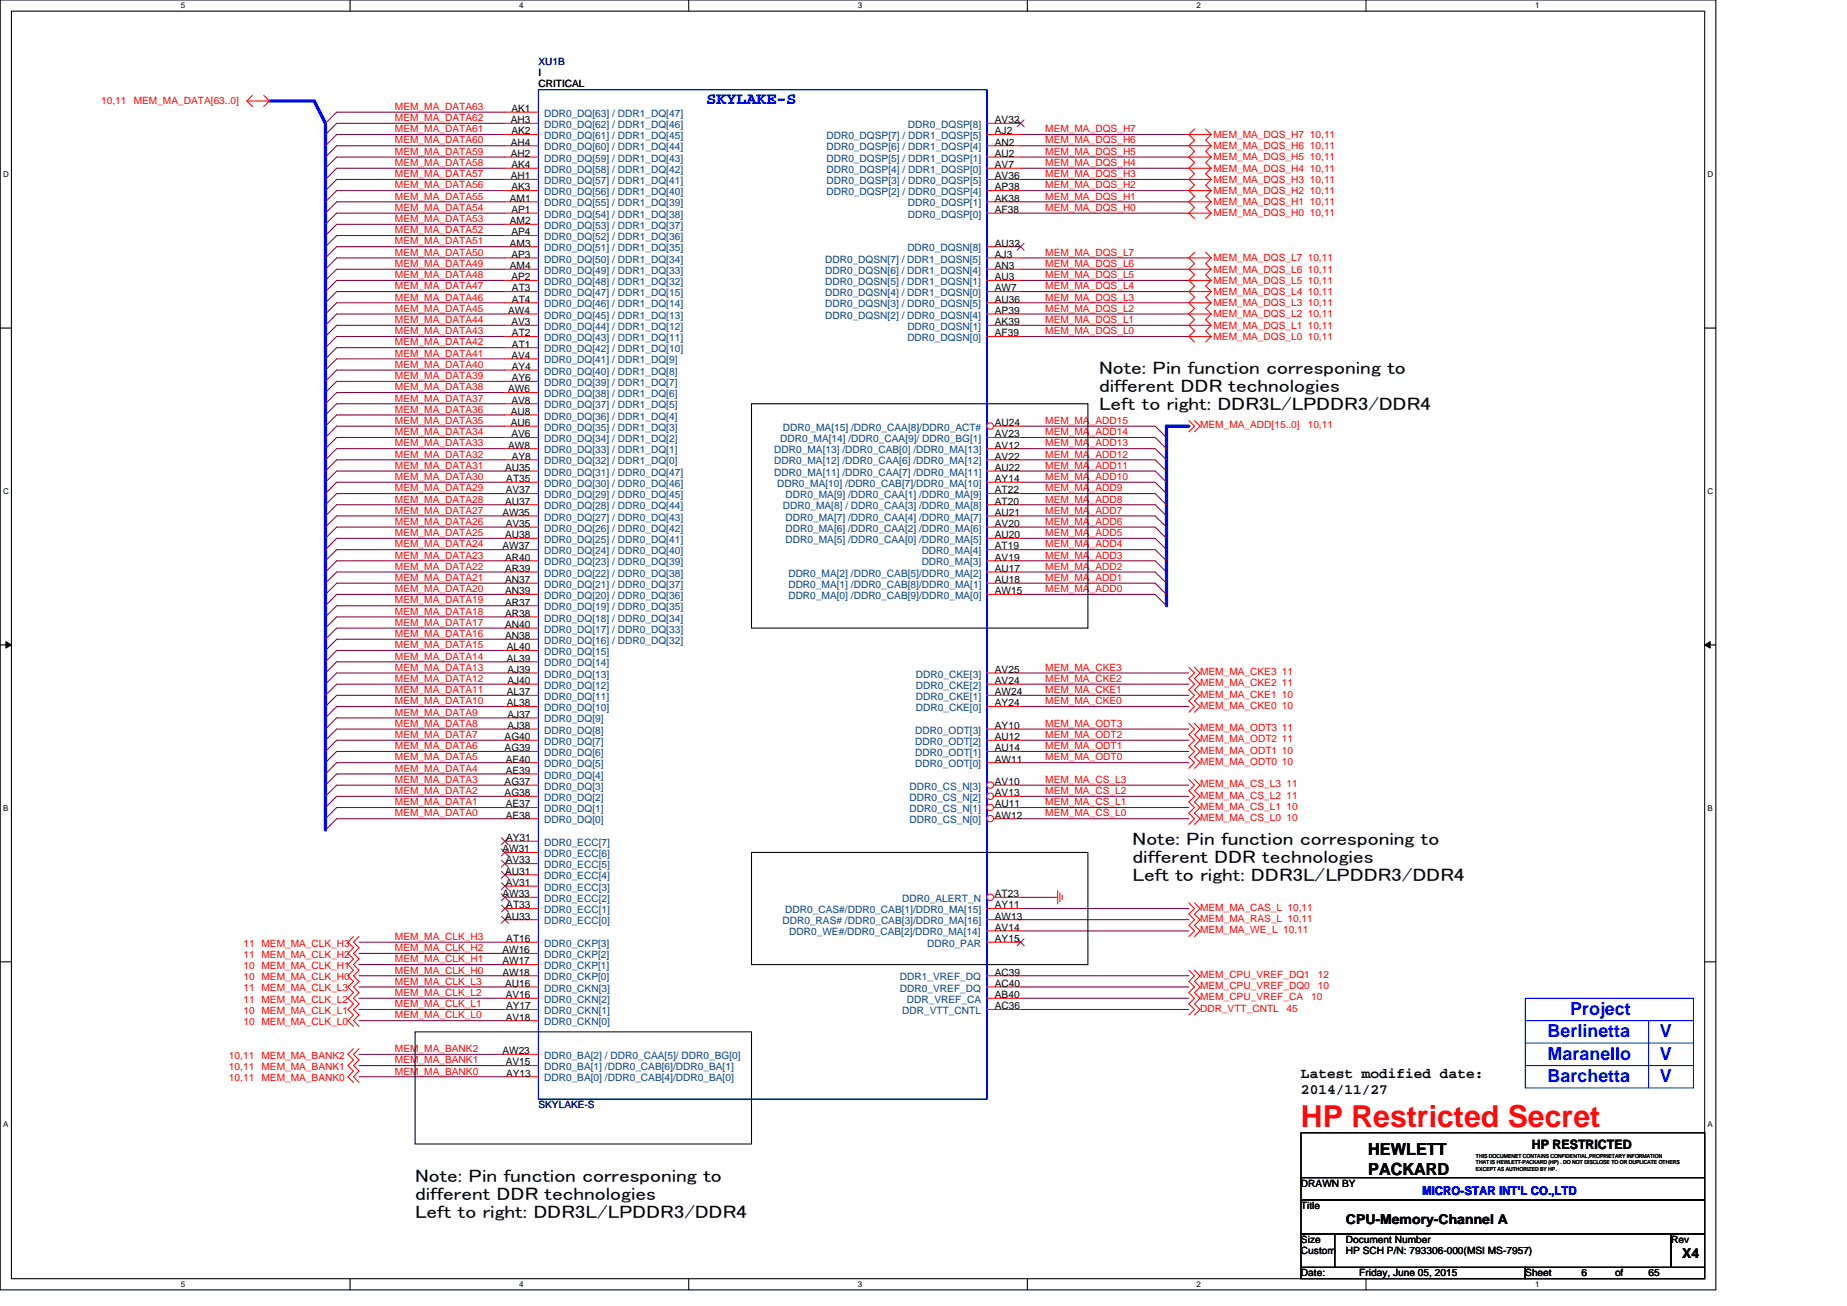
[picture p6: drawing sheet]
<svg xmlns="http://www.w3.org/2000/svg" width="297mm" height="210mm" viewBox="0 0 297 210" stroke-linecap="round" stroke-linejoin="round" font-family="sans-serif">
<defs><g id="words">
<text font-size="4.9" fill="#f00" x="209.2" y="181.3">HP Restricted Secret</text>
<g font-size="2.9">
<text x="176.8" y="65.9">Left to right: DDR3L/LPDDR3/DDR4</text>
<text x="176.8" y="63.1">different DDR technologies</text>
<text x="176.8" y="60.2">Note: Pin function corresponing to</text>
<text x="182.2" y="135.9">Note: Pin function corresponing to</text>
<text x="182.2" y="141.7">Left to right: DDR3L/LPDDR3/DDR4</text>
<text x="182.2" y="138.8">different DDR technologies</text>
<text x="66.8" y="190">Note: Pin function corresponing to</text>
<text x="66.8" y="192.9">different DDR technologies</text>
<text x="66.8" y="195.8">Left to right: DDR3L/LPDDR3/DDR4</text>
</g>
<g font-size="2.9" fill="#00f">
<text x="248.9" y="166.8">Berlinetta</text>
<text x="252.5" y="163.2">Project</text>
<text x="266.9" y="166.8">V</text>
<text x="248.9" y="170.4">Maranello</text>
<text x="248.9" y="174">Barchetta</text>
<text x="266.9" y="170.4">V</text>
<text x="266.9" y="174">V</text>
</g>
<text font-size="2.7" fill="#00f" x="113.6" y="16.7">SKYLAKE-S</text>
<g font-size="2.7">
<text x="220" y="185.7">HEWLETT</text>
<text x="220" y="188.9">PACKARD</text>
</g>
<g font-size="2.3">
<text x="209.2" y="173.2">Latest modified date:</text>
<text x="209.2" y="175.9">2014/11/27</text>
</g>
<g font-size="2.2">
<text x="216.4" y="196.8">CPU-Memory-Channel A</text>
<text x="270.5" y="202.2">X4</text>
</g>
<text font-size="2.1" x="246.4" y="184.8">HP RESTRICTED</text>
<text font-size="2" fill="#00f" x="228.7" y="192.1">MICRO-STAR INT'L CO.,LTD</text>
<g font-size="1.6" fill="#000080">
<text x="86.6" y="10.5">XU1B</text>
<text x="86.6" y="178.2">SKYLAKE-S</text>
</g>
<g font-size="1.6" fill="#f00">
<text x="16.3" y="16.8">10,11</text>
<text x="21.5" y="16.8">MEM_MA_DATA[63..0]</text>
<text x="63.5" y="17.7">MEM_MA_DATA63</text>
<text x="63.5" y="21.3">MEM_MA_DATA61</text>
<text x="63.5" y="23.1">MEM_MA_DATA60</text>
<text x="63.5" y="19.5">MEM_MA_DATA62</text>
<text x="168.1" y="23.1">MEM_MA_DQS_H6</text>
<text x="168.1" y="21.3">MEM_MA_DQS_H7</text>
<text x="195.2" y="22.2">MEM_MA_DQS_H7 10,11</text>
<text x="195.2" y="24">MEM_MA_DQS_H6 10,11</text>
<text x="63.5" y="28.5">MEM_MA_DATA57</text>
<text x="63.5" y="24.9">MEM_MA_DATA59</text>
<text x="63.5" y="26.7">MEM_MA_DATA58</text>
<text x="168.1" y="28.5">MEM_MA_DQS_H3</text>
<text x="168.1" y="26.7">MEM_MA_DQS_H4</text>
<text x="168.1" y="24.9">MEM_MA_DQS_H5</text>
<text x="195.2" y="25.8">MEM_MA_DQS_H5 10,11</text>
<text x="195.2" y="27.6">MEM_MA_DQS_H4 10,11</text>
<text x="195.2" y="29.4">MEM_MA_DQS_H3 10,11</text>
<text x="63.5" y="30.3">MEM_MA_DATA56</text>
<text x="63.5" y="32.1">MEM_MA_DATA55</text>
<text x="63.5" y="33.9">MEM_MA_DATA54</text>
<text x="63.5" y="35.7">MEM_MA_DATA53</text>
<text x="168.1" y="33.9">MEM_MA_DQS_H0</text>
<text x="168.1" y="32.1">MEM_MA_DQS_H1</text>
<text x="168.1" y="30.3">MEM_MA_DQS_H2</text>
<text x="195.2" y="31.2">MEM_MA_DQS_H2 10,11</text>
<text x="195.2" y="33">MEM_MA_DQS_H1 10,11</text>
<text x="195.2" y="34.8">MEM_MA_DQS_H0 10,11</text>
<text x="63.5" y="39.3">MEM_MA_DATA51</text>
<text x="63.5" y="41.1">MEM_MA_DATA50</text>
<text x="63.5" y="37.5">MEM_MA_DATA52</text>
<text x="168.1" y="41.1">MEM_MA_DQS_L7</text>
<text x="63.5" y="42.9">MEM_MA_DATA49</text>
<text x="63.5" y="44.7">MEM_MA_DATA48</text>
<text x="63.5" y="46.5">MEM_MA_DATA47</text>
<text x="168.1" y="46.5">MEM_MA_DQS_L4</text>
<text x="168.1" y="44.7">MEM_MA_DQS_L5</text>
<text x="168.1" y="42.9">MEM_MA_DQS_L6</text>
<text x="195.2" y="42">MEM_MA_DQS_L7 10,11</text>
<text x="195.2" y="43.8">MEM_MA_DQS_L6 10,11</text>
<text x="195.2" y="45.6">MEM_MA_DQS_L5 10,11</text>
<text x="195.2" y="47.4">MEM_MA_DQS_L4 10,11</text>
<text x="63.5" y="51.9">MEM_MA_DATA44</text>
<text x="63.5" y="53.7">MEM_MA_DATA43</text>
<text x="63.5" y="48.3">MEM_MA_DATA46</text>
<text x="63.5" y="50.1">MEM_MA_DATA45</text>
<text x="168.1" y="48.3">MEM_MA_DQS_L3</text>
<text x="168.1" y="53.7">MEM_MA_DQS_L0</text>
<text x="168.1" y="51.9">MEM_MA_DQS_L1</text>
<text x="168.1" y="50.1">MEM_MA_DQS_L2</text>
<text x="195.2" y="49.2">MEM_MA_DQS_L3 10,11</text>
<text x="195.2" y="51">MEM_MA_DQS_L2 10,11</text>
<text x="195.2" y="52.8">MEM_MA_DQS_L1 10,11</text>
<text x="63.5" y="55.5">MEM_MA_DATA42</text>
<text x="63.5" y="57.3">MEM_MA_DATA41</text>
<text x="63.5" y="59.1">MEM_MA_DATA40</text>
<text x="195.2" y="54.6">MEM_MA_DQS_L0 10,11</text>
<text x="63.5" y="62.8">MEM_MA_DATA38</text>
<text x="63.5" y="64.6">MEM_MA_DATA37</text>
<text x="63.5" y="61">MEM_MA_DATA39</text>
<text x="63.5" y="66.4">MEM_MA_DATA36</text>
<text x="63.5" y="68.2">MEM_MA_DATA35</text>
<text x="63.5" y="70">MEM_MA_DATA34</text>
<text x="63.5" y="71.8">MEM_MA_DATA33</text>
<text x="168.1" y="71.8">MEM_MA_ADD13</text>
<text x="168.1" y="70">MEM_MA_ADD14</text>
<text x="168.1" y="68.2">MEM_MA_ADD15</text>
<text x="193" y="68.9">MEM_MA_ADD[15..0]</text>
<text x="210.3" y="68.9">10,11</text>
<text x="63.5" y="75.4">MEM_MA_DATA31</text>
<text x="63.5" y="77.2">MEM_MA_DATA30</text>
<text x="63.5" y="73.6">MEM_MA_DATA32</text>
<text x="168.1" y="77.2">MEM_MA_ADD10</text>
<text x="168.1" y="75.4">MEM_MA_ADD11</text>
<text x="168.1" y="73.6">MEM_MA_ADD12</text>
<text x="63.5" y="79">MEM_MA_DATA29</text>
<text x="63.5" y="80.8">MEM_MA_DATA28</text>
<text x="63.5" y="82.6">MEM_MA_DATA27</text>
<text x="168.1" y="80.8">MEM_MA_ADD8</text>
<text x="168.1" y="79">MEM_MA_ADD9</text>
<text x="168.1" y="82.6">MEM_MA_ADD7</text>
<text x="63.5" y="86.2">MEM_MA_DATA25</text>
<text x="63.5" y="88">MEM_MA_DATA24</text>
<text x="63.5" y="89.8">MEM_MA_DATA23</text>
<text x="63.5" y="84.4">MEM_MA_DATA26</text>
<text x="168.1" y="89.8">MEM_MA_ADD3</text>
<text x="168.1" y="88">MEM_MA_ADD4</text>
<text x="168.1" y="86.2">MEM_MA_ADD5</text>
<text x="168.1" y="84.4">MEM_MA_ADD6</text>
<text x="63.5" y="91.6">MEM_MA_DATA22</text>
<text x="63.5" y="93.4">MEM_MA_DATA21</text>
<text x="63.5" y="95.2">MEM_MA_DATA20</text>
<text x="168.1" y="95.2">MEM_MA_ADD0</text>
<text x="168.1" y="93.4">MEM_MA_ADD1</text>
<text x="168.1" y="91.6">MEM_MA_ADD2</text>
<text x="63.5" y="97">MEM_MA_DATA19</text>
<text x="63.5" y="98.8">MEM_MA_DATA18</text>
<text x="63.5" y="100.6">MEM_MA_DATA17</text>
<text x="63.5" y="102.4">MEM_MA_DATA16</text>
<text x="63.5" y="107.8">MEM_MA_DATA13</text>
<text x="63.5" y="106">MEM_MA_DATA14</text>
<text x="63.5" y="104.2">MEM_MA_DATA15</text>
<text x="168.1" y="107.8">MEM_MA_CKE3</text>
<text x="63.5" y="113.2">MEM_MA_DATA10</text>
<text x="63.5" y="111.4">MEM_MA_DATA11</text>
<text x="63.5" y="109.6">MEM_MA_DATA12</text>
<text x="168.1" y="111.4">MEM_MA_CKE1</text>
<text x="168.1" y="113.2">MEM_MA_CKE0</text>
<text x="168.1" y="109.6">MEM_MA_CKE2</text>
<text x="193" y="112.2">MEM_MA_CKE1 10</text>
<text x="193" y="114">MEM_MA_CKE0 10</text>
<text x="193" y="108.6">MEM_MA_CKE3 11</text>
<text x="193" y="110.4">MEM_MA_CKE2 11</text>
<text x="63.5" y="115.1">MEM_MA_DATA9</text>
<text x="63.5" y="118.7">MEM_MA_DATA7</text>
<text x="63.5" y="116.9">MEM_MA_DATA8</text>
<text x="168.1" y="118.7">MEM_MA_ODT2</text>
<text x="168.1" y="116.9">MEM_MA_ODT3</text>
<text x="193" y="117.6">MEM_MA_ODT3 11</text>
<text x="193" y="119.4">MEM_MA_ODT2 11</text>
<text x="63.5" y="124.1">MEM_MA_DATA4</text>
<text x="63.5" y="122.3">MEM_MA_DATA5</text>
<text x="63.5" y="120.5">MEM_MA_DATA6</text>
<text x="63.5" y="125.9">MEM_MA_DATA3</text>
<text x="168.1" y="122.3">MEM_MA_ODT0</text>
<text x="168.1" y="120.5">MEM_MA_ODT1</text>
<text x="168.1" y="125.9">MEM_MA_CS_L3</text>
<text x="193" y="121.2">MEM_MA_ODT1 10</text>
<text x="193" y="123">MEM_MA_ODT0 10</text>
<text x="63.5" y="131.3">MEM_MA_DATA0</text>
<text x="63.5" y="129.5">MEM_MA_DATA1</text>
<text x="63.5" y="127.7">MEM_MA_DATA2</text>
<text x="168.1" y="129.5">MEM_MA_CS_L1</text>
<text x="168.1" y="131.3">MEM_MA_CS_L0</text>
<text x="168.1" y="127.7">MEM_MA_CS_L2</text>
<text x="193" y="130.2">MEM_MA_CS_L1 10</text>
<text x="193" y="132">MEM_MA_CS_L0 10</text>
<text x="193" y="126.6">MEM_MA_CS_L3 11</text>
<text x="193" y="128.4">MEM_MA_CS_L2 11</text>
<text x="193" y="148.2">MEM_MA_RAS_L 10,11</text>
<text x="193" y="146.4">MEM_MA_CAS_L 10,11</text>
<text x="39.2" y="155.8">10 MEM_MA_CLK_H1</text>
<text x="39.2" y="152.2">11 MEM_MA_CLK_H3</text>
<text x="39.2" y="154">11 MEM_MA_CLK_H2</text>
<text x="63.5" y="154.7">MEM_MA_CLK_H1</text>
<text x="63.5" y="151.1">MEM_MA_CLK_H3</text>
<text x="63.5" y="152.9">MEM_MA_CLK_H2</text>
<text x="193" y="150">MEM_MA_WE_L 10,11</text>
<text x="39.2" y="157.6">10 MEM_MA_CLK_H0</text>
<text x="39.2" y="159.4">11 MEM_MA_CLK_L3</text>
<text x="39.2" y="161.2">11 MEM_MA_CLK_L2</text>
<text x="63.5" y="161.9">MEM_MA_CLK_L1</text>
<text x="63.5" y="156.5">MEM_MA_CLK_H0</text>
<text x="63.5" y="158.3">MEM_MA_CLK_L3</text>
<text x="63.5" y="160.1">MEM_MA_CLK_L2</text>
<text x="193" y="157.2">MEM_CPU_VREF_DQ1</text>
<text x="193" y="159">MEM_CPU_VREF_DQ0</text>
<text x="193" y="160.8">MEM_CPU_VREF_CA</text>
<text x="210.9" y="160.8">10</text>
<text x="211.9" y="157.2">12</text>
<text x="211.9" y="159">10</text>
<text x="39.2" y="163">10 MEM_MA_CLK_L1</text>
<text x="39.2" y="164.8">10 MEM_MA_CLK_L0</text>
<text x="63.5" y="163.7">MEM_MA_CLK_L0</text>
<text x="193" y="162.7">DDR_VTT_CNTL</text>
<text x="206.9" y="162.7">45</text>
<text x="36.8" y="172">10,11</text>
<text x="36.8" y="173.8">10,11</text>
<text x="36.8" y="170.2">10,11</text>
<text x="42.1" y="172">MEM_MA_BANK1</text>
<text x="42.1" y="173.8">MEM_MA_BANK0</text>
<text x="42.1" y="170.2">MEM_MA_BANK2</text>
<text x="63.5" y="172.8">MEM_MA_BANK0</text>
<text x="63.5" y="171">MEM_MA_BANK1</text>
<text x="63.5" y="169.2">MEM_MA_BANK2</text>
</g>
<g font-size="1.6">
<text x="86.6" y="12.3">I</text>
<text x="86.6" y="14.1">CRITICAL</text>
<text x="82.1" y="19.8">AH3</text>
<text x="82.1" y="23.4">AH4</text>
<text x="82.2" y="18">AK1</text>
<text x="82.2" y="21.6">AK2</text>
<text x="160" y="23.4">AN2</text>
<text x="160" y="21.6">AJ2</text>
<text x="160" y="19.8">AV32</text>
<text x="82.1" y="25.2">AH2</text>
<text x="82.1" y="28.8">AH1</text>
<text x="82.2" y="27">AK4</text>
<text x="160" y="28.8">AV36</text>
<text x="160" y="27">AV7</text>
<text x="160" y="25.2">AU2</text>
<text x="82" y="32.4">AM1</text>
<text x="82.2" y="30.6">AK3</text>
<text x="82.2" y="34.2">AP1</text>
<text x="160" y="30.6">AP38</text>
<text x="160" y="34.2">AF38</text>
<text x="160" y="32.4">AK38</text>
<text x="82" y="36">AM2</text>
<text x="82" y="39.6">AM3</text>
<text x="82.2" y="37.8">AP4</text>
<text x="82.2" y="41.4">AP3</text>
<text x="160" y="41.4">AJ3</text>
<text x="160" y="39.6">AU32</text>
<text x="82" y="43.3">AM4</text>
<text x="82.2" y="45.1">AP2</text>
<text x="82.3" y="46.9">AT3</text>
<text x="160" y="46.9">AW7</text>
<text x="160" y="45.1">AU3</text>
<text x="160" y="43.3">AN3</text>
<text x="81.7" y="50.5">AW4</text>
<text x="82.2" y="52.3">AV3</text>
<text x="82.3" y="48.7">AT4</text>
<text x="160" y="50.5">AP39</text>
<text x="160" y="48.7">AU36</text>
<text x="160" y="52.3">AK39</text>
<text x="82.2" y="57.7">AV4</text>
<text x="82.3" y="59.5">AY4</text>
<text x="82.3" y="54.1">AT2</text>
<text x="82.3" y="55.9">AT1</text>
<text x="160" y="54.1">AF39</text>
<text x="81.7" y="63.1">AW6</text>
<text x="82.2" y="64.9">AV8</text>
<text x="82.3" y="61.3">AY6</text>
<text x="82.1" y="66.7">AU8</text>
<text x="82.1" y="68.5">AU6</text>
<text x="82.2" y="70.3">AV6</text>
<text x="160" y="68.5">AU24</text>
<text x="160" y="70.3">AV23</text>
<text x="81.2" y="75.7">AU35</text>
<text x="81.4" y="77.5">AT35</text>
<text x="81.7" y="72.1">AW8</text>
<text x="82.3" y="73.9">AY8</text>
<text x="160" y="77.5">AY14</text>
<text x="160" y="75.7">AU22</text>
<text x="160" y="73.9">AV22</text>
<text x="160" y="72.1">AV12</text>
<text x="80.8" y="82.9">AW35</text>
<text x="81.2" y="81.1">AU37</text>
<text x="81.3" y="79.3">AV37</text>
<text x="160" y="82.9">AU21</text>
<text x="160" y="79.3">AT22</text>
<text x="160" y="81.1">AT20</text>
<text x="80.8" y="88.3">AW37</text>
<text x="81.2" y="86.5">AU38</text>
<text x="81.3" y="84.7">AV35</text>
<text x="160" y="86.5">AU20</text>
<text x="160" y="84.7">AV20</text>
<text x="160" y="88.3">AT19</text>
<text x="81.2" y="90.1">AR40</text>
<text x="81.2" y="91.9">AR39</text>
<text x="81.2" y="93.7">AN37</text>
<text x="81.2" y="95.5">AN39</text>
<text x="160" y="95.5">AW15</text>
<text x="160" y="93.7">AU18</text>
<text x="160" y="91.9">AU17</text>
<text x="160" y="90.1">AV19</text>
<text x="81.2" y="97.4">AR37</text>
<text x="81.2" y="99.2">AR38</text>
<text x="81.2" y="101">AN40</text>
<text x="81.2" y="102.8">AN38</text>
<text x="81.5" y="104.6">AL40</text>
<text x="81.5" y="106.4">AL39</text>
<text x="81.5" y="111.8">AL37</text>
<text x="81.5" y="113.6">AL38</text>
<text x="81.6" y="108.2">AJ39</text>
<text x="81.6" y="110">AJ40</text>
<text x="160" y="113.6">AY24</text>
<text x="160" y="111.8">AW24</text>
<text x="160" y="110">AV24</text>
<text x="160" y="108.2">AV25</text>
<text x="81.1" y="119">AG40</text>
<text x="81.6" y="115.4">AJ37</text>
<text x="81.6" y="117.2">AJ38</text>
<text x="160" y="119">AU12</text>
<text x="160" y="117.2">AY10</text>
<text x="81.1" y="120.8">AG39</text>
<text x="81.3" y="122.6">AE40</text>
<text x="81.3" y="124.4">AE39</text>
<text x="160" y="122.6">AW11</text>
<text x="160" y="120.8">AU14</text>
<text x="81.1" y="126.2">AG37</text>
<text x="81.1" y="128">AG38</text>
<text x="81.3" y="129.8">AE37</text>
<text x="81.3" y="131.6">AE38</text>
<text x="160" y="131.6">AW12</text>
<text x="160" y="129.8">AU11</text>
<text x="160" y="128">AV13</text>
<text x="160" y="126.2">AV10</text>
<text x="80.8" y="137">AW31</text>
<text x="81.4" y="135.2">AY31</text>
<text x="81.2" y="140.6">AU31</text>
<text x="81.3" y="142.5">AV31</text>
<text x="81.3" y="138.8">AV33</text>
<text x="80.8" y="144.3">AW33</text>
<text x="81.2" y="147.8">AU33</text>
<text x="81.4" y="146">AT33</text>
<text x="160" y="144.3">AT23</text>
<text x="160" y="146">AY11</text>
<text x="160" y="147.8">AW13</text>
<text x="160" y="149.6">AV14</text>
<text x="80.8" y="155.1">AW17</text>
<text x="80.8" y="153.3">AW16</text>
<text x="81.4" y="151.5">AT16</text>
<text x="160" y="151.5">AY15</text>
<text x="80.8" y="156.9">AW18</text>
<text x="81.2" y="158.7">AU16</text>
<text x="81.3" y="160.5">AV16</text>
<text x="160" y="156.9">AC39</text>
<text x="160" y="158.7">AC40</text>
<text x="160" y="160.5">AB40</text>
<text x="81.3" y="164.1">AV18</text>
<text x="81.4" y="162.3">AY17</text>
<text x="160" y="162.3">AC36</text>
<text x="80.8" y="169.5">AW23</text>
<text x="81.3" y="171.3">AV15</text>
<text x="81.4" y="173.1">AY13</text>
<text x="209.2" y="190.8">DRAWN BY</text>
<text x="209.2" y="194.4">Title</text>
<text x="209.2" y="199.8">Size</text>
<text x="209.2" y="201.6">Custom</text>
<text x="216.4" y="199.8">Document Number</text>
<text x="216.4" y="201.6">HP SCH P/N: 793306-000(MSI MS-7957)</text>
<text x="268.7" y="199.8">Rev</text>
<text x="209.2" y="205.2">Date:</text>
<text x="218.6" y="205.2">Friday, June 05, 2015</text>
<text x="245.3" y="205.2">Sheet</text>
<text x="254.3" y="205.2">6</text>
<text x="259.7" y="205.2">of</text>
<text x="265.1" y="205.2">65</text>
</g>
<g font-size="1.6" fill="#004080">
<text x="87.5" y="18.8">DDR0_DQ[63] / DDR1_DQ[47]</text>
<text x="87.5" y="20.6">DDR0_DQ[62] / DDR1_DQ[46]</text>
<text x="87.5" y="22.4">DDR0_DQ[61] / DDR1_DQ[45]</text>
<text x="132.9" y="22.4">DDR0_DQSP[7] / DDR1_DQSP[5]</text>
<text x="146" y="20.6">DDR0_DQSP[8]</text>
<text x="87.5" y="24.2">DDR0_DQ[60] / DDR1_DQ[44]</text>
<text x="87.5" y="26">DDR0_DQ[59] / DDR1_DQ[43]</text>
<text x="87.5" y="27.8">DDR0_DQ[58] / DDR1_DQ[42]</text>
<text x="87.5" y="29.6">DDR0_DQ[57] / DDR1_DQ[41]</text>
<text x="132.9" y="29.6">DDR0_DQSP[3] / DDR0_DQSP[5]</text>
<text x="132.9" y="27.8">DDR0_DQSP[4] / DDR1_DQSP[0]</text>
<text x="132.9" y="26">DDR0_DQSP[5] / DDR1_DQSP[1]</text>
<text x="132.9" y="24.2">DDR0_DQSP[6] / DDR1_DQSP[4]</text>
<text x="87.5" y="31.4">DDR0_DQ[56] / DDR1_DQ[40]</text>
<text x="87.5" y="33.2">DDR0_DQ[55] / DDR1_DQ[39]</text>
<text x="87.5" y="35">DDR0_DQ[54] / DDR1_DQ[38]</text>
<text x="132.9" y="31.4">DDR0_DQSP[2] / DDR0_DQSP[4]</text>
<text x="146" y="35">DDR0_DQSP[0]</text>
<text x="146" y="33.2">DDR0_DQSP[1]</text>
<text x="87.5" y="36.8">DDR0_DQ[53] / DDR1_DQ[37]</text>
<text x="87.5" y="38.6">DDR0_DQ[52] / DDR1_DQ[36]</text>
<text x="87.5" y="40.4">DDR0_DQ[51] / DDR1_DQ[35]</text>
<text x="145.9" y="40.4">DDR0_DQSN[8]</text>
<text x="87.5" y="42.2">DDR0_DQ[50] / DDR1_DQ[34]</text>
<text x="87.5" y="44">DDR0_DQ[49] / DDR1_DQ[33]</text>
<text x="87.5" y="45.8">DDR0_DQ[48] / DDR1_DQ[32]</text>
<text x="87.5" y="47.6">DDR0_DQ[47] / DDR1_DQ[15]</text>
<text x="132.7" y="47.6">DDR0_DQSN[4] / DDR1_DQSN[0]</text>
<text x="132.7" y="45.8">DDR0_DQSN[5] / DDR1_DQSN[1]</text>
<text x="132.7" y="44">DDR0_DQSN[6] / DDR1_DQSN[4]</text>
<text x="132.7" y="42.2">DDR0_DQSN[7] / DDR1_DQSN[5]</text>
<text x="87.5" y="49.4">DDR0_DQ[46] / DDR1_DQ[14]</text>
<text x="87.5" y="51.2">DDR0_DQ[45] / DDR1_DQ[13]</text>
<text x="87.5" y="53">DDR0_DQ[44] / DDR1_DQ[12]</text>
<text x="132.7" y="51.2">DDR0_DQSN[2] / DDR0_DQSN[4]</text>
<text x="132.7" y="49.4">DDR0_DQSN[3] / DDR0_DQSN[5]</text>
<text x="145.9" y="53">DDR0_DQSN[1]</text>
<text x="87.5" y="54.8">DDR0_DQ[43] / DDR1_DQ[11]</text>
<text x="87.5" y="56.6">DDR0_DQ[42] / DDR1_DQ[10]</text>
<text x="87.5" y="58.4">DDR0_DQ[41] / DDR1_DQ[9]</text>
<text x="145.9" y="54.8">DDR0_DQSN[0]</text>
<text x="87.5" y="60.2">DDR0_DQ[40] / DDR1_DQ[8]</text>
<text x="87.5" y="62.1">DDR0_DQ[39] / DDR1_DQ[7]</text>
<text x="87.5" y="63.9">DDR0_DQ[38] / DDR1_DQ[6]</text>
<text x="87.5" y="65.7">DDR0_DQ[37] / DDR1_DQ[5]</text>
<text x="87.5" y="67.5">DDR0_DQ[36] / DDR1_DQ[4]</text>
<text x="87.5" y="69.3">DDR0_DQ[35] / DDR1_DQ[3]</text>
<text x="87.5" y="71.1">DDR0_DQ[34] / DDR1_DQ[2]</text>
<text x="125.5" y="71.1">DDR0_MA[14] /DDR0_CAA[9]/ DDR0_BG[1]</text>
<text x="125.9" y="69.3">DDR0_MA[15] /DDR0_CAA[8]/DDR0_ACT#</text>
<text x="87.5" y="72.9">DDR0_DQ[33] / DDR1_DQ[1]</text>
<text x="87.5" y="74.7">DDR0_DQ[32] / DDR1_DQ[0]</text>
<text x="87.5" y="76.5">DDR0_DQ[31] / DDR0_DQ[47]</text>
<text x="124.5" y="76.5">DDR0_MA[11] /DDR0_CAA[7] /DDR0_MA[11]</text>
<text x="124.5" y="74.7">DDR0_MA[12] /DDR0_CAA[6] /DDR0_MA[12]</text>
<text x="124.5" y="72.9">DDR0_MA[13] /DDR0_CAB[0] /DDR0_MA[13]</text>
<text x="87.5" y="78.3">DDR0_DQ[30] / DDR0_DQ[46]</text>
<text x="87.5" y="80.1">DDR0_DQ[29] / DDR0_DQ[45]</text>
<text x="87.5" y="81.9">DDR0_DQ[28] / DDR0_DQ[44]</text>
<text x="87.5" y="83.7">DDR0_DQ[27] / DDR0_DQ[43]</text>
<text x="125" y="78.3">DDR0_MA[10] /DDR0_CAB[7]/DDR0_MA[10]</text>
<text x="125.9" y="81.9">DDR0_MA[8] / DDR0_CAA[3] /DDR0_MA[8]</text>
<text x="126.3" y="83.7">DDR0_MA[7] /DDR0_CAA[4] /DDR0_MA[7]</text>
<text x="126.3" y="80.1">DDR0_MA[9] /DDR0_CAA[1] /DDR0_MA[9]</text>
<text x="87.5" y="85.5">DDR0_DQ[26] / DDR0_DQ[42]</text>
<text x="87.5" y="87.3">DDR0_DQ[25] / DDR0_DQ[41]</text>
<text x="87.5" y="89.1">DDR0_DQ[24] / DDR0_DQ[40]</text>
<text x="126.3" y="87.3">DDR0_MA[5] /DDR0_CAA[0] /DDR0_MA[5]</text>
<text x="126.3" y="85.5">DDR0_MA[6] /DDR0_CAA[2] /DDR0_MA[6]</text>
<text x="148.2" y="89.1">DDR0_MA[4]</text>
<text x="87.5" y="90.9">DDR0_DQ[23] / DDR0_DQ[39]</text>
<text x="87.5" y="92.7">DDR0_DQ[22] / DDR0_DQ[38]</text>
<text x="87.5" y="94.5">DDR0_DQ[21] / DDR0_DQ[37]</text>
<text x="126.8" y="94.5">DDR0_MA[1] /DDR0_CAB[8]/DDR0_MA[1]</text>
<text x="126.8" y="92.7">DDR0_MA[2] /DDR0_CAB[5]/DDR0_MA[2]</text>
<text x="148.2" y="90.9">DDR0_MA[3]</text>
<text x="87.5" y="96.3">DDR0_DQ[20] / DDR0_DQ[36]</text>
<text x="87.5" y="98.1">DDR0_DQ[19] / DDR0_DQ[35]</text>
<text x="87.5" y="99.9">DDR0_DQ[18] / DDR0_DQ[34]</text>
<text x="87.5" y="101.7">DDR0_DQ[17] / DDR0_DQ[33]</text>
<text x="126.8" y="96.3">DDR0_MA[0] /DDR0_CAB[9]/DDR0_MA[0]</text>
<text x="87.5" y="103.5">DDR0_DQ[16] / DDR0_DQ[32]</text>
<text x="87.5" y="105.3">DDR0_DQ[15]</text>
<text x="87.5" y="107.1">DDR0_DQ[14]</text>
<text x="87.5" y="108.9">DDR0_DQ[13]</text>
<text x="87.5" y="110.7">DDR0_DQ[12]</text>
<text x="87.5" y="112.5">DDR0_DQ[11]</text>
<text x="147.3" y="112.5">DDR0_CKE[1]</text>
<text x="147.3" y="110.7">DDR0_CKE[2]</text>
<text x="147.3" y="108.9">DDR0_CKE[3]</text>
<text x="87.5" y="114.3">DDR0_DQ[10]</text>
<text x="87.5" y="116.2">DDR0_DQ[9]</text>
<text x="87.5" y="118">DDR0_DQ[8]</text>
<text x="87.5" y="119.8">DDR0_DQ[7]</text>
<text x="147.2" y="119.8">DDR0_ODT[2]</text>
<text x="147.2" y="118">DDR0_ODT[3]</text>
<text x="147.3" y="114.3">DDR0_CKE[0]</text>
<text x="87.5" y="121.6">DDR0_DQ[6]</text>
<text x="87.5" y="123.4">DDR0_DQ[5]</text>
<text x="87.5" y="125.2">DDR0_DQ[4]</text>
<text x="147.2" y="123.4">DDR0_ODT[0]</text>
<text x="147.2" y="121.6">DDR0_ODT[1]</text>
<text x="87.5" y="127">DDR0_DQ[3]</text>
<text x="87.5" y="128.8">DDR0_DQ[2]</text>
<text x="87.5" y="130.6">DDR0_DQ[1]</text>
<text x="146.3" y="130.6">DDR0_CS_N[1]</text>
<text x="146.3" y="128.8">DDR0_CS_N[2]</text>
<text x="146.3" y="127">DDR0_CS_N[3]</text>
<text x="87.5" y="132.4">DDR0_DQ[0]</text>
<text x="87.5" y="137.8">DDR0_ECC[6]</text>
<text x="87.5" y="136">DDR0_ECC[7]</text>
<text x="146.3" y="132.4">DDR0_CS_N[0]</text>
<text x="87.5" y="143.2">DDR0_ECC[3]</text>
<text x="87.5" y="141.4">DDR0_ECC[4]</text>
<text x="87.5" y="139.6">DDR0_ECC[5]</text>
<text x="87.5" y="148.6">DDR0_ECC[0]</text>
<text x="87.5" y="146.8">DDR0_ECC[1]</text>
<text x="87.5" y="145">DDR0_ECC[2]</text>
<text x="125.8" y="148.6">DDR0_RAS# /DDR0_CAB[3]/DDR0_MA[16]</text>
<text x="126.3" y="146.8">DDR0_CAS#/DDR0_CAB[1]/DDR0_MA[15]</text>
<text x="145.1" y="145">DDR0_ALERT_N</text>
<text x="87.5" y="155.8">DDR0_CKP[1]</text>
<text x="87.5" y="154">DDR0_CKP[2]</text>
<text x="87.5" y="152.2">DDR0_CKP[3]</text>
<text x="126.9" y="150.4">DDR0_WE#/DDR0_CAB[2]/DDR0_MA[14]</text>
<text x="149.1" y="152.2">DDR0_PAR</text>
<text x="87.5" y="157.6">DDR0_CKP[0]</text>
<text x="87.5" y="161.2">DDR0_CKN[2]</text>
<text x="87.5" y="159.4">DDR0_CKN[3]</text>
<text x="144.7" y="157.6">DDR1_VREF_DQ</text>
<text x="144.7" y="159.4">DDR0_VREF_DQ</text>
<text x="145.8" y="161.2">DDR_VREF_CA</text>
<text x="87.5" y="164.8">DDR0_CKN[0]</text>
<text x="87.5" y="163">DDR0_CKN[1]</text>
<text x="145.1" y="163">DDR_VTT_CNTL</text>
<text x="87.5" y="170.3">DDR0_BA[2] / DDR0_CAA[5]/ DDR0_BG[0]</text>
<text x="87.5" y="172.1">DDR0_BA[1] /DDR0_CAB[6]/DDR0_BA[1]</text>
<text x="87.5" y="173.9">DDR0_BA[0] /DDR0_CAB[4]/DDR0_BA[0]</text>
</g>
<g font-size="1.3">
<text x="29.1" y="1.4">5</text>
<text x="83.5" y="1.4">4</text>
<text x="138" y="1.4">3</text>
<text x="192.4" y="1.4">2</text>
<text x="246.9" y="1.4">1</text>
<text x=".5" y="28.4">D</text>
<text x="274.6" y="28.4">D</text>
<text x=".5" y="79.4">C</text>
<text x="274.6" y="79.4">C</text>
<text x=".5" y="130.3">B</text>
<text x="274.6" y="130.3">B</text>
<text x=".5" y="181.3">A</text>
<text x="274.6" y="181.3">A</text>
<text x="29.1" y="206.9">5</text>
<text x="83.5" y="206.9">4</text>
<text x="138" y="206.9">3</text>
<text x="192.4" y="206.9">2</text>
<text x="246.9" y="206.9">1</text>
</g>
<g font-size=".9">
<text x="237.4" y="186.2">THIS DOCUMENET CONTAINS CONFIDENTIAL,PROPRIETARY INFORMATION</text>
<text x="237.4" y="187.2">THAT IS HEWLETT-PACKARD (HP) . DO NOT DISCLOSE TO OR DUPLICATE OTHERS</text>
<text x="237.4" y="188.2">EXCEPT AS AUTHORIZED BY HP.</text>
</g>
</g></defs>
<path d="M0 0h275.9v207.4h-275.9zM1.8 1.8h272.3v203.8h-272.3z" fill="none" stroke="#000" stroke-width=".17"/>
<g fill="#fff">
<path d="M29.1 .2h.7v1.4h-.7z"/>
<path d="M29.1 205.8h.7v1.4h-.7z"/>
</g>
<path d="M56.3 0v1.8M56.3 205.6v1.8" fill="none" stroke="#000" stroke-width=".17"/>
<g fill="#fff">
<path d="M83.5 .2h.7v1.4h-.7z"/>
<path d="M83.5 205.8h.7v1.4h-.7z"/>
</g>
<path d="M110.8 0v1.8M110.8 205.6v1.8" fill="none" stroke="#000" stroke-width=".17"/>
<g fill="#fff">
<path d="M138 .2h.7v1.4h-.7z"/>
<path d="M138 205.8h.7v1.4h-.7z"/>
</g>
<path d="M165.2 0v1.8M165.2 205.6v1.8" fill="none" stroke="#000" stroke-width=".17"/>
<g fill="#fff">
<path d="M192.4 .2h.8v1.4h-.8z"/>
<path d="M192.4 205.8h.8v1.4h-.8z"/>
</g>
<path d="M219.7 0v1.8M219.7 205.6v1.8" fill="none" stroke="#000" stroke-width=".17"/>
<g fill="#fff">
<path d="M246.9 .2h.7v1.4h-.7z"/>
<path d="M246.9 205.8h.7v1.4h-.7z"/>
<path d="M.5 27.3h.9v1.4h-.9z"/>
<path d="M274.6 27.3h.9v1.4h-.9z"/>
<path d="M.5 78.2h.9v1.5h-.9z"/>
<path d="M274.6 78.2h.9v1.5h-.9z"/>
</g>
<path d="M0 52.7h1.8M274.1 52.7h1.8" fill="none" stroke="#000" stroke-width=".17"/>
<g fill="#fff">
<path d="M.5 129.2h.9v1.4h-.9z"/>
<path d="M274.6 129.2h.9v1.4h-.9z"/>
</g>
<path d="M0 103.7h1.8M274.1 103.7h1.8" fill="none" stroke="#000" stroke-width=".17"/>
<path d="M.9 103.2l.9 .5-.9 .5zM274.1 103.7l.9-.5v1z" fill="#000" stroke="#000" stroke-width=".16"/>
<g fill="#fff">
<path d="M.5 180.1h.9v1.4h-.9z"/>
<path d="M274.6 180.1h.9v1.4h-.9z"/>
</g>
<g fill="none" stroke="#000" stroke-width=".17">
<path d="M120.9 64.9h54.1v36.1h-54.1zM120.9 137.1h54.1v18h-54.1zM0 154.6h1.8M274.1 154.6h1.8M66.8 165.9h54.1v18h-54.1zM245.3 174.9h.1M209.2 182.1h64.9v10.9h-64.9zM209.2 193h64.9v5.4h-64.9zM209.2 198.4h5.4v5.4h-5.4zM209.2 189.4h64.9M214.6 198.4h54.1v5.4h-54.1zM268.7 198.4h5.4v5.4h-5.4z"/>
<path d="M209.2 203.8h36.1v1.8h-36.1zM245.3 203.8h28.8v1.8h-28.8z"/>
</g>
<g fill="none" stroke="#800040" stroke-width=".17">
<path d="M81.2 18h-27.1l-1.8 1.8M81.2 19.8h-27.1l-1.8 1.8M81.2 39.7h-27.1l-1.8 1.8M81.2 28.9h-27.1l-1.8 1.7M81.2 30.6h-27.1l-1.8 1.8M81.2 21.6h-27.1l-1.8 1.8M81.2 32.4h-27.1l-1.8 1.9M81.2 23.4h-27.1l-1.8 1.9M81.2 34.3h-27.1l-1.8 1.8M81.2 36.1h-27.1l-1.8 1.8M81.2 25.3h-27.1l-1.8 1.8M81.2 37.9h-27.1l-1.8 1.8"/>
<path d="M81.2 27.1h-27.1l-1.8 1.8M164.1 34.3h27.1M164.1 23.4h27.1M164.1 32.4h27.1M164.1 21.6h27.1M164.1 30.6h27.1M164.1 28.9h27.1M164.1 27.1h27.1M164.1 25.3h27.1M81.2 52.3h-27.1l-1.8 1.8M81.2 41.5h-27.1l-1.8 1.8M81.2 54.1h-27.1l-1.8 1.8"/>
<path d="M81.2 43.3h-27.1l-1.8 1.8M81.2 55.9h-27.1l-1.8 1.8M81.2 45.1h-27.1l-1.8 1.8M81.2 57.7h-27.1l-1.8 1.8M81.2 46.9h-27.1l-1.8 1.8M81.2 59.5h-27.1l-1.8 1.8M81.2 48.7h-27.1l-1.8 1.8M81.2 50.5h-27.1l-1.8 1.8M164.1 48.7h27.1M164.1 46.9h27.1M164.1 54.1h27.1M164.1 45.1h27.1"/>
<path d="M164.1 43.3h27.1M164.1 52.3h27.1M164.1 41.5h27.1M164.1 50.5h27.1M81.2 63.1h-27.1l-1.8 1.8M81.2 75.7h-27.1l-1.8 1.8M81.2 64.9h-27.1l-1.8 1.8M81.2 77.5h-27.1l-1.8 1.9M81.2 66.7h-27.1l-1.8 1.8M81.2 79.4h-27.1l-1.8 1.8M81.2 68.5h-27.1l-1.8 1.8M81.2 70.3h-27.1l-1.8 1.8"/>
<path d="M81.2 72.1h-27.1l-1.8 1.8M81.2 61.3h-27.1l-1.8 1.8M81.2 73.9h-27.1l-1.8 1.8M164.1 79.4h21.7l1.8 1.8M164.1 77.5h21.7l1.8 1.9M164.1 75.7h21.7l1.8 1.8M164.1 73.9h21.7l1.8 1.8M164.1 72.1h21.7l1.8 1.8M164.1 70.3h21.7l1.8 1.8M164.1 68.5h21.7l1.8 1.8M81.2 97.4h-27.1l-1.8 1.8M81.2 86.6h-27.1l-1.8 1.8"/>
<path d="M81.2 99.2h-27.1l-1.8 1.8M81.2 88.4h-27.1l-1.8 1.8M81.2 90.2h-27.1l-1.8 1.8M81.2 92h-27.1l-1.8 1.8M81.2 81.2h-27.1l-1.8 1.8M81.2 93.8h-27.1l-1.8 1.8M81.2 83h-27.1l-1.8 1.8M81.2 95.6h-27.1l-1.8 1.8M81.2 84.8h-27.1l-1.8 1.8M164.1 81.2h21.7l1.8 1.8M164.1 95.6h21.7l1.8 1.8M164.1 93.8h21.7l1.8 1.8"/>
<path d="M164.1 92h21.7l1.8 1.8M164.1 90.2h21.7l1.8 1.8M164.1 88.4h21.7l1.8 1.8M164.1 86.6h21.7l1.8 1.8M164.1 84.8h21.7l1.8 1.8M164.1 83h21.7l1.8 1.8M81.2 115.4h-27.1l-1.8 1.8M81.2 113.6h-27.1l-1.8 1.8M81.2 101h-27.1l-1.8 1.8M81.2 111.8h-27.1l-1.8 1.8M81.2 102.8h-27.1l-1.8 1.8M81.2 110h-27.1l-1.8 1.8"/>
<path d="M81.2 108.2h-27.1l-1.8 1.8M81.2 119h-27.1l-1.8 1.8M81.2 106.4h-27.1l-1.8 1.8M81.2 117.2h-27.1l-1.8 1.8M81.2 104.6h-27.1l-1.8 1.8M164.1 111.8h27.1M164.1 113.6h27.1M164.1 108.2h27.1M164.1 110h27.1M164.1 119h27.1M164.1 117.2h27.1M81.2 131.6h-27.1l-1.8 1.9"/>
<path d="M81.2 124.4h-27.1l-1.8 1.8M81.2 122.6h-27.1l-1.8 1.8M81.2 129.8h-27.1l-1.8 1.8M81.2 120.8h-27.1l-1.8 1.8M81.2 128h-27.1l-1.8 1.8M81.2 126.2h-27.1l-1.8 1.8M164.1 129.8h27.1M164.1 122.6h27.1M164.1 120.8h27.1M164.1 131.6h27.1M164.1 126.2h27.1M164.1 128h27.1"/>
<path d="M57.7 155.1h23.5M57.7 156.9h23.5M57.7 151.5h23.5M57.7 153.3h23.5M57.7 158.7h23.5M164.1 144.3h5.5M164.1 156.9h27.1M164.1 158.7h27.1M164.1 147.9h27.1M164.1 149.7h27.1M164.1 146.1h27.1M57.7 162.3h23.5"/>
<path d="M57.7 173.1h23.5M57.7 171.3h23.5M57.7 169.5h23.5M57.7 164.1h23.5M57.7 160.5h23.5M164.1 160.5h27.1M164.1 162.3h27.1"/>
</g>
<path d="M43.3 16.2h7.2l1.8 3.6v113.7M191.2 68.5h-3.6v28.9" fill="none" stroke="#00f" stroke-width=".53"/>
<g fill="none" stroke="#f00" stroke-width=".17">
<path d="M39.7 16.2l.9 .9M39.7 16.2h3.6M40.6 15.3l-.9 .9M42.4 15.3l.9 .9-.9 .9M81.2 18h5.4M81.2 19.8h5.4M81.2 21.6h5.4M81.2 23.4h5.4M81.2 25.3h5.4M81.2 27.1h5.4M81.2 28.9h5.4M81.2 30.6h5.4"/>
<path d="M81.2 32.4h5.4M81.2 34.3h5.4M81.2 36.1h5.4M81.2 37.9h5.4M81.2 39.7h5.4M191.2 21.6h3.6M191.2 23.4h3.6M191.2 25.3h3.6M191.2 27.1h3.6M191.2 28.9h3.6M191.2 30.6h3.6M191.2 32.4h3.6"/>
<path d="M191.2 34.3h3.6M192.1 20.7l-.9 .9 .9 .9-.9 .9 .9 .9-.9 1 .9 .8-.9 1 .9 .8-.9 1 .9 .9-.9 .8 .9 1-.9 .8 .9 1-.9 .9 .9 .9M193.9 20.7l.9 .9M194.8 21.6l-.9 .9 .9 .9M194.8 23.4l-.9 .9 .9 1M194.8 25.3l-.9 .8 .9 1M194.8 27.1l-.9 .8 .9 1M194.8 28.9l-.9 .9 .9 .8M194.8 30.6l-.9 1 .9 .8M194.8 32.4l-.9 1 .9 .9M194.8 34.3l-.9 .9M81.2 41.5h5.4"/>
<path d="M81.2 43.3h5.4M81.2 45.1h5.4M81.2 46.9h5.4M81.2 48.7h5.4M81.2 50.5h5.4M81.2 52.3h5.4M81.2 54.1h5.4M81.2 55.9h5.4M81.2 57.7h5.4M81.2 59.5h5.4M191.2 41.5h3.6M191.2 43.3h3.6"/>
<path d="M191.2 45.1h3.6M191.2 46.9h3.6M191.2 48.7h3.6M191.2 50.5h3.6M191.2 52.3h3.6M191.2 54.1h3.6M192.1 40.6l-.9 .9 .9 .9-.9 .9 .9 .9-.9 .9 .9 .9-.9 .9 .9 .9-.9 .9 .9 .9-.9 .9 .9 .9-.9 .9 .9 .9-.9 .9 .9 .9M193.9 40.6l.9 .9M194.8 41.5l-.9 .9 .9 .9M194.8 43.3l-.9 .9 .9 .9M194.8 45.1l-.9 .9 .9 .9M194.8 46.9l-.9 .9 .9 .9"/>
<path d="M194.8 48.7l-.9 .9 .9 .9M194.8 50.5l-.9 .9 .9 .9M194.8 52.3l-.9 .9 .9 .9M194.8 54.1l-.9 .9M81.2 61.3h5.4M81.2 63.1h5.4M81.2 64.9h5.4M81.2 66.7h5.4M81.2 68.5h5.4M81.2 70.3h5.4M81.2 72.1h5.4M81.2 73.9h5.4"/>
<path d="M81.2 75.7h5.4M81.2 77.5h5.4M81.2 79.4h5.4M191.2 67.6l.9 .9-.9 .9M192.1 67.6l.9 .9-.9 .9M81.2 81.2h5.4M81.2 83h5.4M81.2 84.8h5.4M81.2 86.6h5.4M81.2 88.4h5.4M81.2 90.2h5.4M81.2 92h5.4"/>
<path d="M81.2 93.8h5.4M81.2 95.6h5.4M81.2 97.4h5.4M81.2 99.2h5.4M81.2 101h5.4M81.2 102.8h5.4M81.2 104.6h5.4M81.2 106.4h5.4M81.2 108.2h5.4M81.2 110h5.4M81.2 111.8h5.4M81.2 113.6h5.4"/>
<path d="M81.2 115.4h5.4M81.2 117.2h5.4M81.2 119h5.4M191.2 107.3l.9 .9-.9 .9 .9 .9-.9 .9 .9 .9-.9 .9 .9 .9-.9 .9M191.2 116.3l.9 .9-.9 .9 .9 .9-.9 .9 .9 .9-.9 .9 .9 .9-.9 .9M192.1 107.3l.9 .9-.9 .9 .9 .9-.9 .9 .9 .9-.9 .9 .9 .9-.9 .9M192.1 116.3l.9 .9-.9 .9 .9 .9-.9 .9 .9 .9-.9 .9 .9 .9-.9 .9M81.2 120.8h5.4M81.2 122.6h5.4M81.2 124.4h5.4M81.2 126.2h5.4M81.2 128h5.4"/>
<path d="M81.2 129.8h5.4M81.2 131.6h5.4M191.2 125.3l.9 .9-.9 .9 .9 .9-.9 .9 .9 .9-.9 .9 .9 .9-.9 .9M192.1 125.3l.9 .9-.9 .9 .9 .9-.9 .9 .9 .9-.9 .9 .9 .9-.9 .9M56.9 150.6l-1 .9 1 .9-1 .9 1 .9-1 .9 1 .9-1 .9 1 .9-1 .9 1 .9-1 .9 1 .9-1 .9 1 .9-1 .9 1 .9M57.7 150.6l-.8 .9 .8 .9-.8 .9 .8 .9-.8 .9 .8 .9-.8 .9 .8 .9-.8 .9 .8 .9-.8 .9 .8 .9-.8 .9 .8 .9-.8 .9 .8 .9M169.6 144.3h.5M170.1 143.2v2.2M170.5 143.6v1.4M170.8 143.9v.7M191.2 156l.9 .9-.9 .9 .9 .9-.9 .9 .9 .9-.9 .9 .9 .9-.9 .9M191.2 145.2l.9 .9-.9 .9 .9 .9-.9 .9 .9 .9-.9 .9"/>
<path d="M192.1 156l.9 .9-.9 .9 .9 .9-.9 .9 .9 .9-.9 .9 .9 .9-.9 .9M192.1 145.2l.9 .9-.9 .9 .9 .9-.9 .9 .9 .9-.9 .9M56.9 168.6l-1 .9 1 .9-1 .9 1 .9-1 .9 1 .9M57.7 168.6l-.8 .9 .8 .9-.8 .9 .8 .9-.8 .9 .8 .9"/>
</g>
<path d="M86.6 14.4h72.1v162.3h-72.1zM245.3 171.3h27M245.3 164.1h27M245.3 167.7h27M245.3 160.5h27v14.4h-27zM265.1 164.1v10.8" fill="none" stroke="#00f" stroke-width=".17"/>
<circle cx="159.3" cy="131.6" r=".52" fill="#fff" stroke="#f00" stroke-width=".17"/>
<path d="M159.8 131.6h4.3" fill="none" stroke="#f00" stroke-width=".17"/>
<circle cx="159.3" cy="129.8" r=".52" fill="#fff" stroke="#f00" stroke-width=".17"/>
<path d="M159.8 129.8h4.3" fill="none" stroke="#f00" stroke-width=".17"/>
<circle cx="159.3" cy="128" r=".52" fill="#fff" stroke="#f00" stroke-width=".17"/>
<path d="M159.8 128h4.3" fill="none" stroke="#f00" stroke-width=".17"/>
<circle cx="159.3" cy="126.2" r=".52" fill="#fff" stroke="#f00" stroke-width=".17"/>
<g fill="none" stroke="#f00" stroke-width=".17">
<path d="M158.7 19.8h5.4M158.7 34.3h5.4M158.7 32.4h5.4M158.7 30.6h5.4M158.7 28.9h5.4M158.7 27.1h5.4M158.7 25.3h5.4M158.7 23.4h5.4M158.7 21.6h5.4M158.7 39.7h5.4M158.7 54.1h5.4M158.7 52.3h5.4"/>
<path d="M158.7 50.5h5.4M158.7 48.7h5.4M158.7 46.9h5.4M158.7 45.1h5.4M158.7 43.3h5.4M158.7 79.4h5.4M158.7 77.5h5.4M158.7 75.7h5.4M158.7 73.9h5.4M158.7 72.1h5.4M158.7 70.3h5.4M158.7 95.6h5.4"/>
<path d="M158.7 93.8h5.4M158.7 92h5.4M158.7 90.2h5.4M158.7 88.4h5.4M158.7 86.6h5.4M158.7 84.8h5.4M158.7 83h5.4M158.7 81.2h5.4M158.7 113.6h5.4M158.7 111.8h5.4M158.7 110h5.4M158.7 108.2h5.4"/>
<path d="M158.7 119h5.4M158.7 117.2h5.4M81.2 138.9h5.4M81.2 137.1h5.4M81.2 135.3h5.4M158.7 122.6h5.4M158.7 120.8h5.4M159.8 126.2h4.3M81.2 156.9h5.4M81.2 155.1h5.4M81.2 153.3h5.4M81.2 151.5h5.4"/>
<path d="M81.2 158.7h5.4M81.2 147.9h5.4M81.2 146.1h5.4M81.2 144.3h5.4M81.2 142.5h5.4M81.2 140.7h5.4M81.2 164.1h5.4M81.2 162.3h5.4M81.2 160.5h5.4"/>
</g>
<g fill="none" stroke="#804000" stroke-width=".16">
<path d="M163.6 19.3l1.1 1.1M164.7 19.3l-1.1 1.1M163.6 39.1l1.1 1.1M164.7 39.1l-1.1 1.1M80.6 138.3l1.2 1.1M80.6 136.5l1.2 1.1M80.6 134.7l1.2 1.1M81.7 138.3l-1.1 1.1M81.7 136.5l-1.1 1.1M81.7 134.7l-1.1 1.1M80.6 147.3l1.2 1.1M80.6 145.5l1.2 1.1"/>
<path d="M80.6 143.7l1.2 1.1M80.6 141.9l1.2 1.1M80.6 140.1l1.2 1.1M81.7 147.3l-1.1 1.1M81.7 145.5l-1.1 1.1M81.7 143.7l-1.1 1.1M81.7 141.9l-1.1 1.1M81.7 140.1l-1.1 1.1"/>
</g>
<circle cx="159.3" cy="144.3" r=".52" fill="#fff" stroke="#f00" stroke-width=".17"/>
<path d="M158.7 151.5h5.4M159.8 144.3h4.3M81.2 169.5h5.4M81.2 171.3h5.4M81.2 173.1h5.4" fill="none" stroke="#f00" stroke-width=".17"/>
<path d="M163.6 150.9l1.1 1.2M164.7 150.9l-1.1 1.2" fill="none" stroke="#804000" stroke-width=".16"/>
<circle cx="159.3" cy="68.5" r=".52" fill="#fff" stroke="#f00" stroke-width=".17"/>
<path d="M158.7 41.5h5.4M159.8 68.5h4.3M158.7 146.1h5.4M158.7 147.9h5.4M158.7 149.7h5.4M158.7 156.9h5.4M158.7 158.7h5.4M158.7 160.5h5.4M158.7 162.3h5.4" fill="none" stroke="#f00" stroke-width=".17"/>
<use href="#words"/>
</svg>
